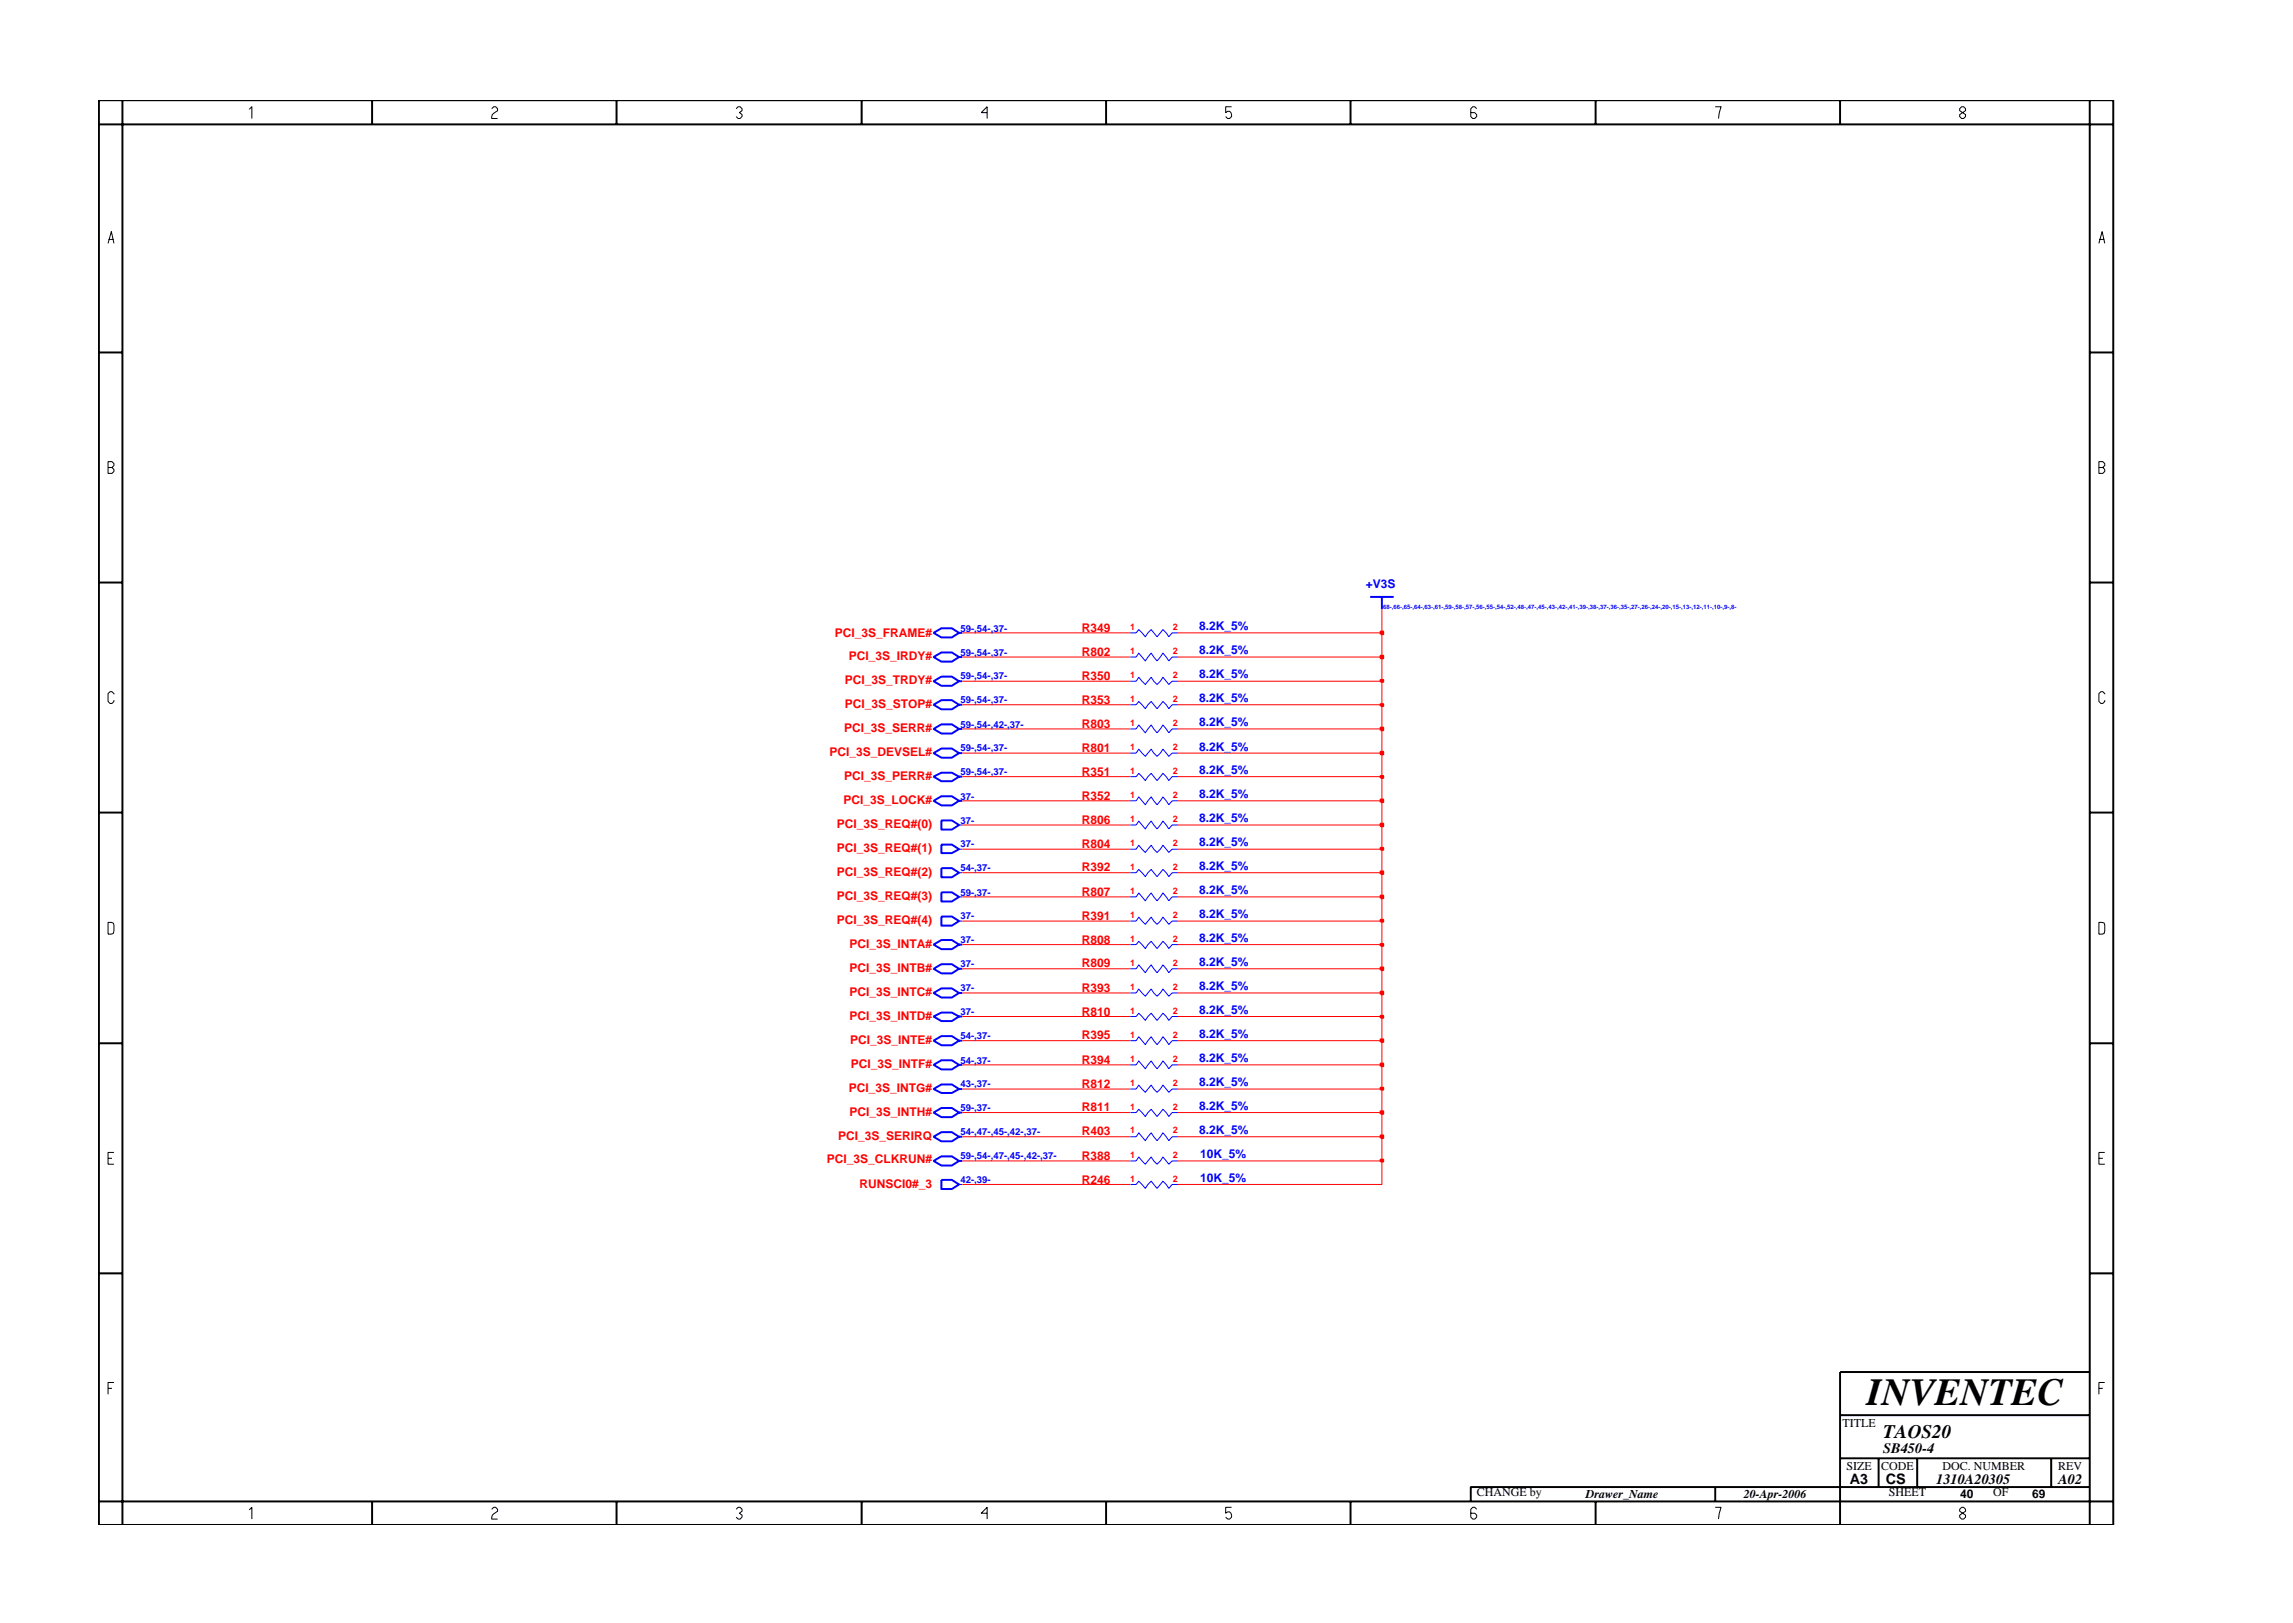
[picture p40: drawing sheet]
<svg xmlns="http://www.w3.org/2000/svg" width="297mm" height="210mm" viewBox="0 0 297 210" stroke-linecap="round" stroke-linejoin="round" font-family="sans-serif">
<defs><g id="words">
<text font-size="5" x="241.8" y="182">INVENTEC</text>
<text font-size="2.5" x="244" y="186.3">TAOS20</text>
<g font-size="1.9">
<text x="244" y="188.2">SB450-4</text>
<text x="239.6" y="192.2">A3</text>
<text x="244.3" y="192.3">CS</text>
<text x="250.8" y="192.2">1310A20305</text>
<text x="266.6" y="192.2">A02</text>
</g>
<g font-size="1.6" fill="#00f">
<text x="176.9" y="76.2">+V3S</text>
<text x="155.3" y="81.6">8.2K_5%</text>
<text x="155.3" y="87.8">8.2K_5%</text>
<text x="155.3" y="84.8">8.2K_5%</text>
<text x="155.3" y="91">8.2K_5%</text>
<text x="155.3" y="94.1">8.2K_5%</text>
<text x="155.3" y="100.3">8.2K_5%</text>
<text x="155.3" y="97.2">8.2K_5%</text>
<text x="155.3" y="106.5">8.2K_5%</text>
<text x="155.3" y="103.4">8.2K_5%</text>
<text x="155.3" y="112.7">8.2K_5%</text>
<text x="155.3" y="109.6">8.2K_5%</text>
<text x="155.3" y="118.9">8.2K_5%</text>
<text x="155.3" y="115.9">8.2K_5%</text>
<text x="155.3" y="122">8.2K_5%</text>
<text x="155.3" y="125.2">8.2K_5%</text>
<text x="155.3" y="128.3">8.2K_5%</text>
<text x="155.3" y="131.3">8.2K_5%</text>
<text x="155.3" y="137.6">8.2K_5%</text>
<text x="155.3" y="134.5">8.2K_5%</text>
<text x="155.3" y="143.8">8.2K_5%</text>
<text x="155.3" y="140.7">8.2K_5%</text>
<text x="155.3" y="146.9">8.2K_5%</text>
<text x="155.5" y="153.1">10K_5%</text>
<text x="155.5" y="150.1">10K_5%</text>
</g>
<g font-size="1.6" fill="#f00">
<text x="108.2" y="82.5">PCI_3S_FRAME#</text>
<text x="140.2" y="81.8">R349</text>
<text x="109.5" y="88.7">PCI_3S_TRDY#</text>
<text x="110" y="85.5">PCI_3S_IRDY#</text>
<text x="140.2" y="88.1">R350</text>
<text x="140.2" y="84.9">R802</text>
<text x="109.4" y="94.8">PCI_3S_SERR#</text>
<text x="109.5" y="91.7">PCI_3S_STOP#</text>
<text x="140.2" y="91.2">R353</text>
<text x="140.2" y="94.3">R803</text>
<text x="107.5" y="98">PCI_3S_DEVSEL#</text>
<text x="109.4" y="101">PCI_3S_PERR#</text>
<text x="140.2" y="100.5">R351</text>
<text x="140.2" y="97.4">R801</text>
<text x="108.4" y="107.3">PCI_3S_REQ#(0)</text>
<text x="109.3" y="104.2">PCI_3S_LOCK#</text>
<text x="140.2" y="106.7">R806</text>
<text x="140.2" y="103.6">R352</text>
<text x="108.4" y="113.5">PCI_3S_REQ#(2)</text>
<text x="108.4" y="110.4">PCI_3S_REQ#(1)</text>
<text x="140.2" y="112.9">R392</text>
<text x="140.2" y="109.8">R804</text>
<text x="108.4" y="119.7">PCI_3S_REQ#(4)</text>
<text x="108.4" y="116.6">PCI_3S_REQ#(3)</text>
<text x="140.2" y="119.2">R391</text>
<text x="140.2" y="116">R807</text>
<text x="110.1" y="125.9">PCI_3S_INTB#</text>
<text x="110.1" y="122.8">PCI_3S_INTA#</text>
<text x="140.2" y="122.3">R808</text>
<text x="140.2" y="125.3">R809</text>
<text x="110.1" y="129">PCI_3S_INTC#</text>
<text x="140.2" y="128.5">R393</text>
<text x="140.2" y="131.6">R810</text>
<text x="110.1" y="132.1">PCI_3S_INTD#</text>
<text x="110.1" y="135.2">PCI_3S_INTE#</text>
<text x="140.2" y="137.8">R394</text>
<text x="140.2" y="134.6">R395</text>
<text x="110" y="141.5">PCI_3S_INTG#</text>
<text x="110.2" y="138.4">PCI_3S_INTF#</text>
<text x="140.2" y="144">R811</text>
<text x="140.2" y="140.9">R812</text>
<text x="108.6" y="147.7">PCI_3S_SERIRQ</text>
<text x="110.1" y="144.5">PCI_3S_INTH#</text>
<text x="140.2" y="147.1">R403</text>
<text x="107.1" y="150.7">PCI_3S_CLKRUN#</text>
<text x="111.4" y="153.9">RUNSCI0#_3</text>
<text x="140.2" y="153.4">R246</text>
<text x="140.2" y="150.2">R388</text>
</g>
<g font-size="1.6">
<text x="238.7" y="184.8">TITLE</text>
<text x="239.2" y="190.4">SIZE</text>
<text x="243.7" y="190.4">CODE</text>
<text x="251.6" y="190.4">DOC. NUMBER</text>
<text x="266.6" y="190.4">REV</text>
<text x="191.3" y="193.9">CHANGE by</text>
<text x="205.4" y="194.1">Drawer_Name</text>
<text x="225.9" y="194.1">20-Apr-2006</text>
<text x="244.7" y="193.9">SHEET</text>
<text x="253.9" y="194.1">40</text>
<text x="258.2" y="193.9">OF</text>
<text x="263.3" y="194.1">69</text>
</g>
<g font-size="1.2" fill="#00f">
<text x="124.4" y="81.8">59-,54-,37-</text>
<text x="124.4" y="84.9">59-,54-,37-</text>
<text x="124.4" y="88">59-,54-,37-</text>
<text x="124.4" y="91.1">59-,54-,37-</text>
<text x="124.4" y="94.3">59-,54-,42-,37-</text>
<text x="124.4" y="100.4">59-,54-,37-</text>
<text x="124.4" y="97.3">59-,54-,37-</text>
<text x="124.4" y="106.7">37-</text>
<text x="124.4" y="103.6">37-</text>
<text x="124.4" y="112.9">54-,37-</text>
<text x="124.4" y="109.8">37-</text>
<text x="124.4" y="116">59-,37-</text>
<text x="124.4" y="119.1">37-</text>
<text x="124.4" y="122.2">37-</text>
<text x="124.4" y="125.3">37-</text>
<text x="124.4" y="128.4">37-</text>
<text x="124.4" y="131.5">37-</text>
<text x="124.4" y="137.8">54-,37-</text>
<text x="124.4" y="134.6">54-,37-</text>
<text x="124.4" y="140.8">43-,37-</text>
<text x="124.4" y="144">59-,37-</text>
<text x="124.4" y="147.1">54-,47-,45-,42-,37-</text>
<text x="124.4" y="153.3">42-,39-</text>
<text x="124.4" y="150.1">59-,54-,47-,45-,42-,37-</text>
</g>
<g font-size="1.2" fill="#f00">
<text x="146.4" y="81.6">1</text>
<text x="151.9" y="81.6">2</text>
<text x="146.4" y="87.8">1</text>
<text x="146.4" y="84.7">1</text>
<text x="151.9" y="87.8">2</text>
<text x="151.9" y="84.7">2</text>
<text x="146.4" y="91">1</text>
<text x="146.4" y="94">1</text>
<text x="151.9" y="91">2</text>
<text x="151.9" y="94">2</text>
<text x="146.4" y="100.3">1</text>
<text x="146.4" y="97.1">1</text>
<text x="151.9" y="100.3">2</text>
<text x="151.9" y="97.1">2</text>
<text x="146.4" y="106.5">1</text>
<text x="146.4" y="103.4">1</text>
<text x="151.9" y="103.4">2</text>
<text x="151.9" y="106.5">2</text>
<text x="146.4" y="112.7">1</text>
<text x="146.4" y="109.6">1</text>
<text x="151.9" y="112.7">2</text>
<text x="151.9" y="109.6">2</text>
<text x="146.4" y="118.9">1</text>
<text x="146.4" y="115.8">1</text>
<text x="151.9" y="115.8">2</text>
<text x="151.9" y="118.9">2</text>
<text x="146.4" y="125.1">1</text>
<text x="146.4" y="122">1</text>
<text x="151.9" y="125.1">2</text>
<text x="151.9" y="122">2</text>
<text x="146.4" y="128.2">1</text>
<text x="146.4" y="131.3">1</text>
<text x="151.9" y="128.2">2</text>
<text x="151.9" y="131.3">2</text>
<text x="146.4" y="137.5">1</text>
<text x="146.4" y="134.5">1</text>
<text x="151.9" y="137.5">2</text>
<text x="151.9" y="134.5">2</text>
<text x="146.4" y="143.8">1</text>
<text x="146.4" y="140.7">1</text>
<text x="151.9" y="140.7">2</text>
<text x="151.9" y="143.8">2</text>
<text x="146.4" y="146.8">1</text>
<text x="146.4" y="150">1</text>
<text x="151.9" y="146.8">2</text>
<text x="151.9" y="150">2</text>
<text x="146.4" y="153.1">1</text>
<text x="151.9" y="153.1">2</text>
</g>
<text font-size=".8" fill="#00f" x="179.2" y="78.9">68-,66-,65-,64-,63-,61-,59-,58-,57-,56-,55-,54-,52-,48-,47-,45-,43-,42-,41-,39-,38-,37-,36-,35-,27-,26-,24-,20-,15-,13-,12-,11-,10-,9-,8-</text>
</g></defs>
<g fill="none" stroke="#00f" stroke-width=".13">
<path d="M146.4 82h.8l.3-.4 .9 .9 .7-.9 .8 .9 .8-.9 .7 .9 .4-.5h.8M146.4 85.1h.8l.3-.5 .9 1 .7-1 .8 1 .8-1 .7 1 .4-.5h.8M146.4 88.3h.8l.3-.6 .9 1 .7-1 .8 1 .8-1 .7 1 .4-.4h.8M146.4 91.3h.8l.3-.4 .9 .9 .7-.9 .8 .9 .8-.9 .7 .9 .4-.5h.8M146.4 94.4h.8l.3-.5 .9 1 .7-1 .8 1 .8-1 .7 1 .4-.5h.8M146.4 97.6h.8l.3-.5 .9 .9 .7-.9 .8 .9 .8-.9 .7 .9 .4-.4h.8M124.2 116.2h.5M124.2 113.1h.5M124.2 110h.5M124.2 106.9h.5M124.2 119.3h.5M146.4 100.6h.8l.3-.4 .9 .9 .7-.9 .8 .9 .8-.9 .7 .9 .4-.5h.8"/>
<path d="M146.4 103.7h.8l.3-.5 .9 1.1 .7-1.1 .8 1.1 .8-1.1 .7 1.1 .4-.6h.8M146.4 106.9h.8l.3-.5 .9 1 .7-1 .8 1 .8-1 .7 1 .4-.5h.8M146.4 110h.8l.3-.5 .9 .9 .7-.9 .8 .9 .8-.9 .7 .9 .4-.4h.8M146.4 113.1h.8l.3-.5 .9 1 .7-1 .8 1 .8-1 .7 1 .4-.5h.8M146.4 116.2h.8l.3-.5 .9 1 .7-1 .8 1 .8-1 .7 1 .4-.5h.8M146.4 119.3h.8l.3-.5 .9 .9 .7-.9 .8 .9 .8-.9 .7 .9 .4-.4h.8M146.4 138h.8l.3-.6 .9 1.1 .7-1.1 .8 1.1 .8-1.1 .7 1.1 .4-.5h.8M146.4 122.4h.8l.3-.5 .9 1 .7-1 .8 1 .8-1 .7 1 .4-.5h.8M146.4 125.5h.8l.3-.5 .9 1 .7-1 .8 1 .8-1 .7 1 .4-.5h.8M146.4 128.6h.8l.3-.5 .9 1 .7-1 .8 1 .8-1 .7 1 .4-.5h.8M146.4 131.7h.8l.3-.4 .9 .9 .7-.9 .8 .9 .8-.9 .7 .9 .4-.5h.8M146.4 134.8h.8l.3-.5 .9 1 .7-1 .8 1 .8-1 .7 1 .4-.5h.8"/>
<path d="M124.2 153.4h.5M146.4 141.1h.8l.3-.5 .9 .9 .7-.9 .8 .9 .8-.9 .7 .9 .4-.4h.8M146.4 144.1h.8l.3-.4 .9 .9 .7-.9 .8 .9 .8-.9 .7 .9 .4-.5h.8M146.4 153.4h.8l.3-.4 .9 1 .7-1 .8 1 .8-1 .7 1 .4-.6h.8M146.4 147.3h.8l.3-.5 .9 1 .7-1 .8 1 .8-1 .7 1 .4-.5h.8M146.4 150.4h.8l.3-.5 .9 .9 .7-.9 .8 .9 .8-.9 .7 .9 .4-.4h.8"/>
</g>
<g fill="none" stroke="#00f" stroke-width=".25">
<path d="M177.5 77.3h3M179 77.3v1.6M120.9 97.6l1-.6h1.4l.9 .6-.9 .6h-1.4zM120.9 91.3l1-.6h1.4l.9 .6-.9 .6h-1.4zM120.9 94.4l1-.6h1.4l.9 .6-.9 .6h-1.4zM120.9 85.1l1-.6h1.4l.9 .6-.9 .6h-1.4zM120.9 88.3l1-.6h1.4l.9 .6-.9 .5h-1.4zM120.9 82l1-.6h1.4l.9 .6-.9 .6h-1.4zM124.2 97.6h.5M124.2 91.3h.5M124.2 94.4h.5M124.2 85.1h.5"/>
<path d="M124.2 88.3h.5M124.2 82h.5M120.9 103.7l1-.5h1.4l.9 .5-.9 .6h-1.4zM120.9 100.6l1-.5h1.4l.9 .5-.9 .6h-1.4zM121.9 115.6h1.4l.9 .6-.9 .6h-1.4zM121.9 112.5h1.4l.9 .6-.9 .6h-1.4zM121.9 109.4h1.4l.9 .6-.9 .5h-1.4zM121.9 106.3h1.4l.9 .6-.9 .6h-1.4zM121.9 118.7h1.4l.9 .6-.9 .6h-1.4zM124.2 103.7h.5M124.2 100.6h.5M120.9 125.5l1-.6h1.4l.9 .6-.9 .6h-1.4z"/>
<path d="M120.9 128.6l1-.6h1.4l.9 .6-.9 .6h-1.4zM120.9 131.7l1-.5h1.4l.9 .5-.9 .6h-1.4zM120.9 122.4l1-.6h1.4l.9 .6-.9 .6h-1.4zM120.9 138l1-.6h1.4l.9 .6-.9 .5h-1.4zM120.9 134.8l1-.6h1.4l.9 .6-.9 .6h-1.4zM124.2 125.5h.5M124.2 128.6h.5M124.2 131.7h.5M124.2 122.4h.5M124.2 138h.5M124.2 134.8h.5M120.9 147.3l1-.6h1.4l.9 .6-.9 .6h-1.4z"/>
<path d="M120.9 141.1l1-.6h1.4l.9 .6-.9 .5h-1.4zM120.9 144.1l1-.6h1.4l.9 .6-.9 .6h-1.4zM120.9 150.4l1-.6h1.4l.9 .6-.9 .6h-1.4zM121.9 152.9h1.4l.9 .5-.9 .6h-1.4zM124.2 147.3h.5M124.2 141.1h.5M124.2 144.1h.5M124.2 150.4h.5"/>
</g>
<path d="M124.7 153.4h21.7M124.7 150.4h21.7M152.6 150.4h26.4v3h-26.4" fill="none" stroke="#f00" stroke-width=".13"/>
<path d="M178.8 150.2h.4v.3h-.4z" fill="#8e2323"/>
<path d="M178.8 150.2h.4v.3h-.4z" fill="none" stroke="#f00" stroke-width=".25"/>
<path d="M124.7 147.3h21.7M152.6 147.3h26.4v3.1" fill="none" stroke="#f00" stroke-width=".13"/>
<path d="M178.8 147.1h.4v.3h-.4z" fill="#8e2323"/>
<path d="M178.8 147.1h.4v.3h-.4z" fill="none" stroke="#f00" stroke-width=".25"/>
<path d="M124.7 144.1h21.7M152.6 144.1h26.4v3.2" fill="none" stroke="#f00" stroke-width=".13"/>
<path d="M178.8 144h.4v.3h-.4z" fill="#8e2323"/>
<path d="M178.8 144h.4v.3h-.4z" fill="none" stroke="#f00" stroke-width=".25"/>
<path d="M124.7 141.1h21.7M152.6 141.1h26.4v3" fill="none" stroke="#f00" stroke-width=".13"/>
<path d="M178.8 140.9h.4v.3h-.4z" fill="#8e2323"/>
<path d="M178.8 140.9h.4v.3h-.4z" fill="none" stroke="#f00" stroke-width=".25"/>
<path d="M124.7 138h21.7M152.6 138h26.4v3.1" fill="none" stroke="#f00" stroke-width=".13"/>
<path d="M178.8 137.8h.4v.3h-.4z" fill="#8e2323"/>
<path d="M178.8 137.8h.4v.3h-.4z" fill="none" stroke="#f00" stroke-width=".25"/>
<path d="M124.7 134.8h21.7M152.6 134.8h26.4v3.2" fill="none" stroke="#f00" stroke-width=".13"/>
<path d="M178.8 134.6h.4v.4h-.4z" fill="#8e2323"/>
<path d="M178.8 134.6h.4v.4h-.4z" fill="none" stroke="#f00" stroke-width=".25"/>
<path d="M124.7 131.7h21.7M152.6 131.7h26.4v3.1" fill="none" stroke="#f00" stroke-width=".13"/>
<path d="M178.8 131.6h.4v.3h-.4z" fill="#8e2323"/>
<path d="M178.8 131.6h.4v.3h-.4z" fill="none" stroke="#f00" stroke-width=".25"/>
<path d="M124.7 128.6h21.7M152.6 128.6h26.4v3.1" fill="none" stroke="#f00" stroke-width=".13"/>
<path d="M178.8 128.5h.4v.3h-.4z" fill="#8e2323"/>
<path d="M178.8 128.5h.4v.3h-.4z" fill="none" stroke="#f00" stroke-width=".25"/>
<path d="M124.7 125.5h21.7M152.6 125.5h26.4v3.1" fill="none" stroke="#f00" stroke-width=".13"/>
<path d="M178.8 125.3h.4v.4h-.4z" fill="#8e2323"/>
<path d="M178.8 125.3h.4v.4h-.4z" fill="none" stroke="#f00" stroke-width=".25"/>
<path d="M124.7 122.4h21.7M152.6 122.4h26.4v3.1" fill="none" stroke="#f00" stroke-width=".13"/>
<path d="M178.8 122.3h.4v.2h-.4z" fill="#8e2323"/>
<path d="M178.8 122.3h.4v.2h-.4z" fill="none" stroke="#f00" stroke-width=".25"/>
<path d="M124.7 119.3h21.7M152.6 119.3h26.4v3.1" fill="none" stroke="#f00" stroke-width=".13"/>
<path d="M178.8 119.2h.4v.2h-.4z" fill="#8e2323"/>
<path d="M178.8 119.2h.4v.2h-.4z" fill="none" stroke="#f00" stroke-width=".25"/>
<path d="M124.7 116.2h21.7M152.6 116.2h26.4v3.1" fill="none" stroke="#f00" stroke-width=".13"/>
<path d="M178.8 116h.4v.4h-.4z" fill="#8e2323"/>
<path d="M178.8 116h.4v.4h-.4z" fill="none" stroke="#f00" stroke-width=".25"/>
<path d="M124.7 113.1h21.7M152.6 113.1h26.4v3.1" fill="none" stroke="#f00" stroke-width=".13"/>
<path d="M178.8 112.9h.4v.3h-.4z" fill="#8e2323"/>
<path d="M178.8 112.9h.4v.3h-.4z" fill="none" stroke="#f00" stroke-width=".25"/>
<path d="M124.7 110h21.7M152.6 110h26.4v3.1" fill="none" stroke="#f00" stroke-width=".13"/>
<path d="M178.8 109.8h.4v.3h-.4z" fill="#8e2323"/>
<path d="M178.8 109.8h.4v.3h-.4z" fill="none" stroke="#f00" stroke-width=".25"/>
<path d="M124.7 106.9h21.7M152.6 106.9h26.4v3.1" fill="none" stroke="#f00" stroke-width=".13"/>
<path d="M178.8 106.7h.4v.3h-.4z" fill="#8e2323"/>
<path d="M178.8 106.7h.4v.3h-.4z" fill="none" stroke="#f00" stroke-width=".25"/>
<path d="M124.7 103.7h21.7M152.6 103.7h26.4v3.2" fill="none" stroke="#f00" stroke-width=".13"/>
<path d="M178.8 103.6h.4v.3h-.4z" fill="#8e2323"/>
<path d="M178.8 103.6h.4v.3h-.4z" fill="none" stroke="#f00" stroke-width=".25"/>
<path d="M124.7 100.6h21.7M152.6 100.6h26.4v3.1" fill="none" stroke="#f00" stroke-width=".13"/>
<path d="M178.8 100.5h.4v.3h-.4z" fill="#8e2323"/>
<path d="M178.8 100.5h.4v.3h-.4z" fill="none" stroke="#f00" stroke-width=".25"/>
<path d="M124.7 97.6h21.7M152.6 97.6h26.4v3" fill="none" stroke="#f00" stroke-width=".13"/>
<path d="M178.8 97.4h.4v.3h-.4z" fill="#8e2323"/>
<path d="M178.8 97.4h.4v.3h-.4z" fill="none" stroke="#f00" stroke-width=".25"/>
<path d="M124.7 94.4h21.7M152.6 94.4h26.4v3.2" fill="none" stroke="#f00" stroke-width=".13"/>
<path d="M178.8 94.3h.4v.3h-.4z" fill="#8e2323"/>
<path d="M178.8 94.3h.4v.3h-.4z" fill="none" stroke="#f00" stroke-width=".25"/>
<path d="M124.7 91.3h21.7M152.6 91.3h26.4v3.1" fill="none" stroke="#f00" stroke-width=".13"/>
<path d="M178.8 91.2h.4v.3h-.4z" fill="#8e2323"/>
<path d="M178.8 91.2h.4v.3h-.4z" fill="none" stroke="#f00" stroke-width=".25"/>
<path d="M124.7 88.3h21.7M152.6 88.3h26.4v3" fill="none" stroke="#f00" stroke-width=".13"/>
<path d="M178.8 88.1h.4v.2h-.4z" fill="#8e2323"/>
<path d="M178.8 88.1h.4v.2h-.4z" fill="none" stroke="#f00" stroke-width=".25"/>
<path d="M124.7 85.1h21.7M152.6 85.1h26.4v3.2" fill="none" stroke="#f00" stroke-width=".13"/>
<path d="M178.8 84.9h.4v.4h-.4z" fill="#8e2323"/>
<path d="M178.8 84.9h.4v.4h-.4z" fill="none" stroke="#f00" stroke-width=".25"/>
<path d="M124.7 82h21.7M152.6 82h26.4v3.1" fill="none" stroke="#f00" stroke-width=".13"/>
<path d="M178.8 81.8h.4v.4h-.4z" fill="#8e2323"/>
<path d="M178.8 81.8h.4v.4h-.4z" fill="none" stroke="#f00" stroke-width=".25"/>
<path d="M179 78.9v3.1" fill="none" stroke="#f00" stroke-width=".13"/>
<g fill="none" stroke="#000" stroke-width=".25">
<path d="M12.8 13h261v184.6h-261zM12.8 16.1h261M15.9 13v184.6M48.2 13v3.1M79.9 13v3.1M111.6 13v3.1M143.3 13v3.1M174.9 13v3.1M206.7 13v3.1M238.4 13v3.1M270.7 13v184.6M12.8 45.7h3.1"/>
<path d="M270.7 45.7h3.1M12.8 75.5h3.1M270.7 75.5h3.1M12.8 105.3h3.1M270.7 105.3h3.1M12.8 135.2h3.1M270.7 135.2h3.1M12.8 165h3.1M270.7 165h3.1M270.7 177.7h-32.3v19.9M12.8 194.5h261M48.2 194.5v3.1"/>
<path d="M79.9 194.5v3.1M111.6 194.5v3.1M143.3 194.5v3.1M174.9 194.5v3.1M206.7 194.5v3.1M222.2 192.6v1.9M238.4 183.3h32.3M238.4 188.9h32.3M243.4 188.9v3.7M248.4 188.9v3.7M265.7 188.9v3.7M270.7 192.6h-80.2v1.9"/>
</g>
<g fill="none" stroke="#000" stroke-width=".13">
<path d="M32.3 14.2l.3-.4v1.6M63.7 14.1l.3-.3h.2l.3 .3v.2l-.5 .4-.3 .4v.3h.8M95.4 14.1l.2-.3h.3l.2 .3v.2l-.3 .3 .3 .2v.3l-.2 .3h-.3l-.2-.3M127.9 14.6h-.8l.8-.8v1.6M159.5 13.8h-.7v.8l.2-.2a.5 .5 0 0 1 .5 .7l-.2 .3h-.3l-.2-.3M191.3 14.1l-.3-.3h-.2l-.3 .3v1l.3 .3h.2l.3-.3v-.3l-.3-.2h-.5M222.2 13.8h.8l-.4 1.6M253.9 14.1l.2-.3h.3l.2 .3v.2l-.7 .5v.3l.2 .3h.3l.2-.3v-.3l-.7-.5zM14 31.5l.4-1.5 .4 1.5M14.1 31h.6M271.9 31.5l.4-1.5 .4 1.5M272 31h.6"/>
<path d="M14 59.8h.5l.3 .3v.2l-.3 .3 .3 .2v.3l-.3 .2h-.5zM14 60.6h.5M271.9 60.6h.5l.3-.3v-.2l-.3-.3h-.5v1.5h.5l.3-.2v-.3l-.3-.2M14.8 89.9l-.3-.3h-.2l-.3 .3v1l.3 .2h.2l.3-.2v-.2M272.7 89.9l-.3-.3h-.3l-.2 .3v1l.2 .2h.3l.3-.2v-.2M14 119.5l.7 .1 .1 .2-.1 1.1-.7 .1zM271.9 119.5l.7 .1 .1 .2-.1 1.1-.7 .1zM14 150.1h.5M14.8 149.3h-.8v1.5h.8M271.9 150.1h.5M272.7 149.3h-.8v1.5h.8M14 179.9h.5"/>
<path d="M14.8 179.1h-.8v1.5M271.9 179.9h.5M272.7 179.1h-.8v1.5M32.3 195.6l.3-.3v1.5M63.7 195.5l.3-.2h.2l.3 .2v.3l-.7 .5-.1 .2v.3h.8M95.4 195.5l.2-.2h.3l.2 .2v.3l-.3 .2 .3 .3v.2l-.2 .3h-.3l-.2-.3M127.9 196h-.8l.8-.7v1.5M159.5 195.3h-.7v.7l.2-.1a.5 .5 0 0 1 .5 .6l-.2 .3h-.3l-.2-.3M191.3 195.5l-.3-.2h-.2l-.3 .2v1l.3 .3h.2l.3-.3v-.2l-.3-.3h-.5M222.2 195.3h.8l-.4 1.5M254.1 195.3l-.2 .2v.3l.7 .5v.2l-.2 .3h-.3l-.2-.3v-.2l.7-.5v-.3l-.2-.2z"/>
</g>
<use href="#words"/>
</svg>
